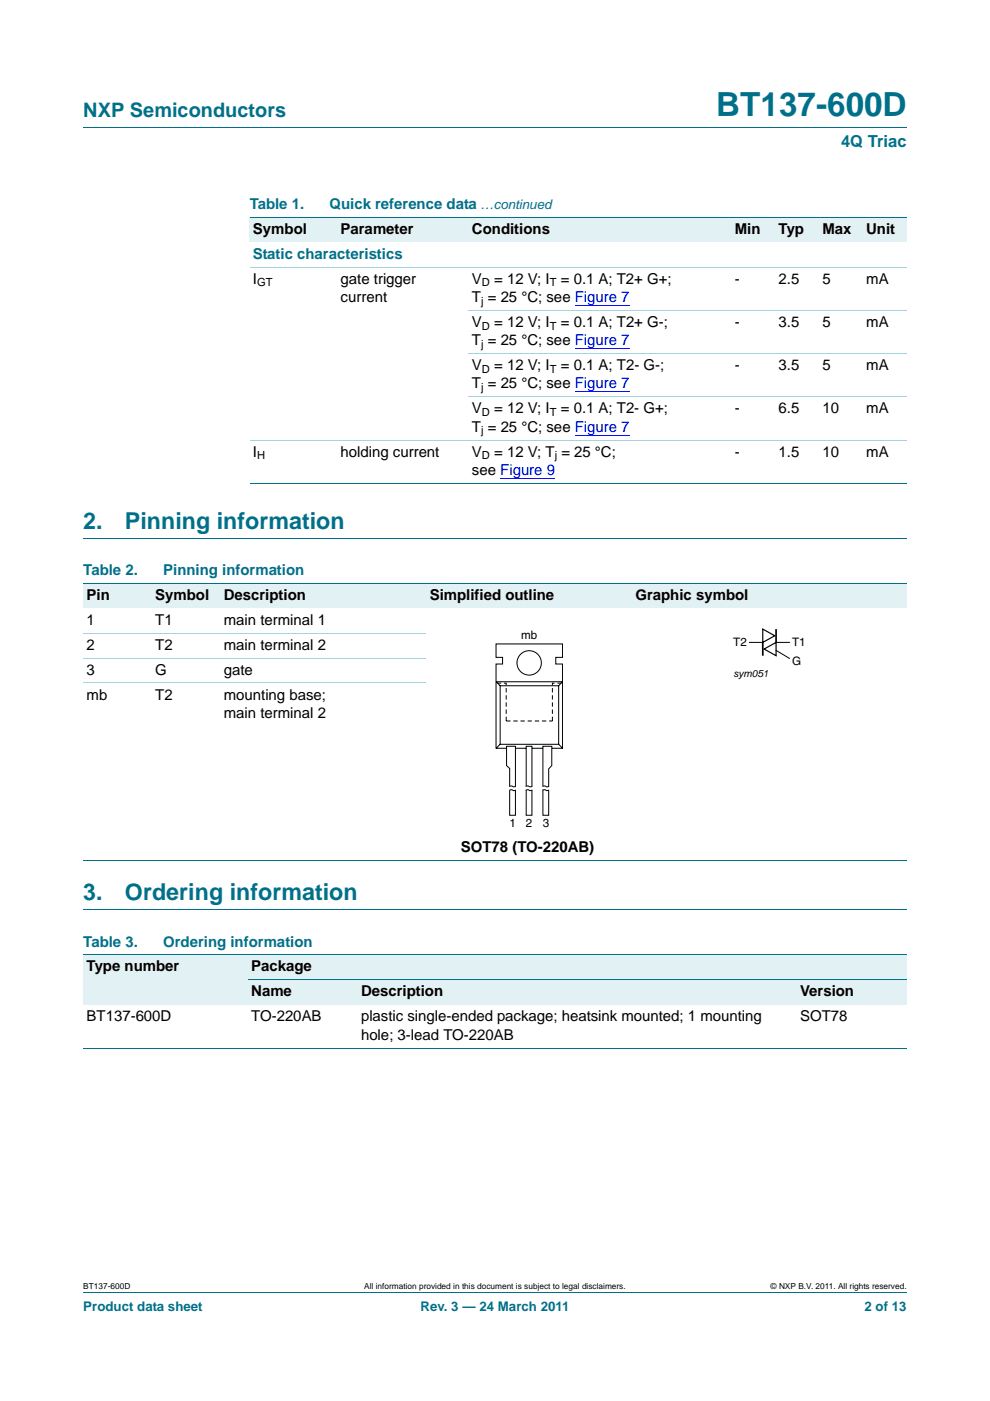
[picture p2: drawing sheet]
<svg xmlns="http://www.w3.org/2000/svg" width="210mm" height="297mm" viewBox="0 0 210 297" stroke-linecap="round" stroke-linejoin="round" font-family="sans-serif">
<defs><g id="words">
<text font-size="7" fill="#00708a" x="151.9" y="24.6">BT137-600D</text>
<g font-size="4.9" fill="#00708a">
<text x="17.7" y="112.1">2.</text>
<text x="26.5" y="112.1">Pinning information</text>
<text x="17.7" y="190.9">3.</text>
<text x="26.5" y="190.9">Ordering information</text>
</g>
<text font-size="4.2" fill="#00708a" x="17.7" y="24.9">NXP Semiconductors</text>
<text font-size="3.5" fill="#00708a" x="178.4" y="31.1">4Q Triac</text>
<g font-size="3.2" fill="#00708a">
<text x="53" y="44.3">Table 1.</text>
<text x="69.9" y="44.3">Quick reference data</text>
<text x="53.7" y="54.8">Static characteristics</text>
<text x="17.7" y="121.9">Table 2.</text>
<text x="34.6" y="121.9">Pinning information</text>
<text x="17.7" y="200.7">Table 3.</text>
<text x="34.6" y="200.7">Ordering information</text>
</g>
<g font-size="3.2">
<text x="53.7" y="49.6">Symbol</text>
<text x="72.2" y="49.6">Parameter</text>
<text x="100.1" y="49.6">Conditions</text>
<text x="155.9" y="49.6">Min</text>
<text x="165.1" y="49.6">Typ</text>
<text x="174.4" y="49.6">Max</text>
<text x="183.7" y="49.6">Unit</text>
<text x="53.7" y="60.1">I</text>
<text x="72.2" y="60.1">gate trigger</text>
<text x="72.2" y="64">current</text>
<text x="100.1" y="60.1">V</text>
<text x="100.1" y="64">T = 25 °C; see Figure 7</text>
<text x="104.8" y="60.1">= 12 V; I</text>
<text x="118.9" y="60.1">= 0.1 A; T2+ G+;</text>
<text x="155.9" y="60.1">-</text>
<text x="165.1" y="60.1">2.5</text>
<text x="174.4" y="60.1">5</text>
<text x="183.7" y="60.1">mA</text>
<text x="100.1" y="69.3">V</text>
<text x="104.8" y="69.3">= 12 V; I</text>
<text x="118.9" y="69.3">= 0.1 A; T2+ G-;</text>
<text x="155.9" y="69.3">-</text>
<text x="165.1" y="69.3">3.5</text>
<text x="174.4" y="69.3">5</text>
<text x="183.7" y="69.3">mA</text>
<text x="100.1" y="73.2">T = 25 °C; see Figure 7</text>
<text x="100.1" y="78.5">V</text>
<text x="100.1" y="82.4">T = 25 °C; see Figure 7</text>
<text x="104.8" y="78.5">= 12 V; I</text>
<text x="118.9" y="78.5">= 0.1 A; T2- G-;</text>
<text x="155.9" y="78.5">-</text>
<text x="165.1" y="78.5">3.5</text>
<text x="174.4" y="78.5">5</text>
<text x="183.7" y="78.5">mA</text>
<text x="100.1" y="87.7">V</text>
<text x="104.8" y="87.7">= 12 V; I</text>
<text x="118.9" y="87.7">= 0.1 A; T2- G+;</text>
<text x="155.9" y="87.7">-</text>
<text x="165.1" y="87.7">6.5</text>
<text x="174.4" y="87.7">10</text>
<text x="183.7" y="87.7">mA</text>
<text x="100.1" y="91.5">T = 25 °C; see Figure 7</text>
<text x="53.7" y="96.8">I</text>
<text x="72.2" y="96.8">holding current</text>
<text x="100.1" y="96.8">V</text>
<text x="100.1" y="100.7">see Figure 9</text>
<text x="104.8" y="96.8">= 12 V; T = 25 °C;</text>
<text x="155.9" y="96.8">-</text>
<text x="165.1" y="96.8">1.5</text>
<text x="174.4" y="96.8">10</text>
<text x="183.7" y="96.8">mA</text>
<text x="18.4" y="127.2">Pin</text>
<text x="32.9" y="127.2">Symbol</text>
<text x="47.5" y="127.2">Description</text>
<text x="91.1" y="127.2">Simplified outline</text>
<text x="134.8" y="127.2">Graphic symbol</text>
<text x="18.4" y="132.5">1</text>
<text x="18.4" y="137.8">2</text>
<text x="32.9" y="132.5">T1</text>
<text x="32.9" y="137.8">T2</text>
<text x="47.5" y="132.5">main terminal 1</text>
<text x="47.5" y="137.8">main terminal 2</text>
<text x="18.4" y="143">3</text>
<text x="32.9" y="143">G</text>
<text x="47.5" y="143">gate</text>
<text x="18.4" y="148.3">mb</text>
<text x="32.9" y="148.3">T2</text>
<text x="47.5" y="148.3">mounting base;</text>
<text x="47.5" y="152.2">main terminal 2</text>
<text x="97.7" y="180.6">SOT78 (TO-220AB)</text>
<text x="18.4" y="206">Type number</text>
<text x="53.3" y="206">Package</text>
<text x="53.3" y="211.3">Name</text>
<text x="76.6" y="211.3">Description</text>
<text x="169.7" y="211.3">Version</text>
<text x="18.4" y="216.6">BT137-600D</text>
<text x="53.3" y="216.6">TO-220AB</text>
<text x="76.6" y="216.6">plastic single-ended package; heatsink mounted; 1 mounting</text>
<text x="76.6" y="220.5">hole; 3-lead TO-220AB</text>
<text x="169.7" y="216.6">SOT78</text>
</g>
<g font-size="2.8" fill="#00708a">
<text x="101.9" y="44.3">…continued</text>
<text x="17.7" y="277.9">Product data sheet</text>
<text x="89.2" y="277.9">Rev. 3 — 24 March 2011</text>
<text x="183.4" y="277.9">2 of 13</text>
</g>
<g font-size="2.5">
<text x="110.5" y="135.5">mb</text>
<text x="155.5" y="137">T2</text>
<text x="168" y="137">T1</text>
<text x="168" y="141">G</text>
<text x="108.1" y="175.4">1</text>
<text x="111.6" y="175.4">2</text>
<text x="115.1" y="175.4">3</text>
</g>
<g font-size="2.4">
<text x="54.5" y="60.7">GT</text>
<text x="102" y="64.6">j</text>
<text x="102.2" y="60.7">D</text>
<text x="116.6" y="60.7">T</text>
<text x="102.2" y="69.9">D</text>
<text x="116.6" y="69.9">T</text>
<text x="102" y="73.8">j</text>
<text x="102" y="82.9">j</text>
<text x="102.2" y="79.1">D</text>
<text x="116.6" y="79.1">T</text>
<text x="102.2" y="88.2">D</text>
<text x="116.6" y="88.2">T</text>
<text x="102" y="92.1">j</text>
<text x="54.5" y="97.4">H</text>
<text x="102.2" y="97.4">D</text>
<text x="117.7" y="97.4">j</text>
</g>
<text font-size="2.1" x="155.6" y="143.5">sym051</text>
<g font-size="1.8">
<text x="17.7" y="273.3">BT137-600D</text>
<text x="77.3" y="273.3">All information provided in this document is subject to legal disclaimers.</text>
<text x="163.5" y="273.3">© NXP B.V. 2011. All rights reserved.</text>
</g>
</g></defs>
<path d="M17.7 27h174.6M17.7 114.1h174.6M17.7 192.9h174.6M17.7 273.9h174.6" fill="none" stroke="#00708a" stroke-width=".21"/>
<path d="M121.9 64.7h11.6M121.9 73.9h11.6M121.9 83.1h11.6M121.9 92.2h11.6M106.1 101.4h11.6" fill="none" stroke="#00f" stroke-width=".21"/>
<g fill="#e2f1f4">
<path d="M53 46h18.5v5.3h-18.5z"/>
<path d="M71.5 46h27.9v5.3h-27.9z"/>
<path d="M99.4 46h46.5v5.3h-46.5z"/>
<path d="M145.9 46h18.5v5.3h-18.5z"/>
<path d="M164.4 46h9.3v5.3h-9.3z"/>
<path d="M173.7 46h9.3v5.3h-9.3z"/>
<path d="M183 46h9.3v5.3h-9.3z"/>
</g>
<path d="M53 46h139.3M53 102.5h139.3" fill="none" stroke="#00708a" stroke-width=".21"/>
<path d="M53 56.6h139.3M99.4 65.8h92.9M99.4 75h92.9M53 93.3h139.3M99.4 84.1h92.9" fill="none" stroke="#a5d5dc" stroke-width=".21"/>
<g fill="#e2f1f4">
<path d="M17.7 123.6h14.5v5.3h-14.5z"/>
<path d="M32.2 123.6h14.6v5.3h-14.6z"/>
<path d="M46.8 123.6h43.6v5.3h-43.6z"/>
<path d="M90.4 123.6h43.7v5.3h-43.7z"/>
<path d="M134.1 123.6h58.2v5.3h-58.2z"/>
</g>
<path d="M17.7 123.6h174.6M17.7 182.4h174.6" fill="none" stroke="#00708a" stroke-width=".21"/>
<path d="M17.7 134.2h72.7M17.7 139.5h72.7M17.7 144.8h72.7" fill="none" stroke="#a5d5dc" stroke-width=".21"/>
<g fill="none" stroke="#000" stroke-width=".21">
<path d="M159 136.2h2.8M164.6 136.2h2.8M164.6 137.9l2.8 1.7M106.1 145.4h12.4v12.4h-12.4zM106.1 157.8l-.9 .9M107.4 158.7h-2.2v-17.9h1.4v-1.4h-1.4v-2.9h14.1v2.9h-1.4v1.4h1.4v17.9h-2.2M109.3 158.7h2.3M112.9 158.7h2.3M118.5 157.8l.8 .9M119.3 144.5h-14.1l.9 .9M119.3 144.5l-.8 .9M108.1 166.7l.4-.1 .5 .2 .4-.1"/>
<path d="M108.1 167.5l.4-.1 .5 .2 .4-.1-.1 5.4h-1.2zM109.3 166.8v-8.6h-1.9v4.1l.7 .6v3.9M111.6 166.7l.4-.1 .5 .2 .3-.1M111.6 167.5v5.4h1.2v-5.4l-.3 .1-.5-.2-.4 .1M111.6 166.7v-8.5h1.2v8.6M115.1 166.7l.4-.1 .5 .2 .4-.1M115.1 167.5l.4-.1 .5 .2 .4-.1M115.2 167.5v5.4h1.2v-5.4M115.2 166.7v-8.5h1.8v4.1l-.6 .7v3.8"/>
<circle cx="112.2" cy="140.5" r="2.59"/>
</g>
<path d="M107.4 152.9v-8.1h-1.9M107.4 152.9h9.8M117.2 152.9v-8.1h1.9" fill="none" stroke="#000" stroke-width=".21" stroke-dasharray=".9 .6" stroke-linecap="butt"/>
<path d="M161.8 133.4l2.5 1.4-2.5 1.4zM162.1 137.6l2.5-1.4v2.8z" fill="none" stroke="#000" stroke-width=".25"/>
<path d="M161.8 136.2v2.8M164.6 133.4v2.8" fill="none" stroke="#000" stroke-width=".35"/>
<g fill="#e2f1f4">
<path d="M17.7 202.5h34.9v10.5h-34.9z"/>
<path d="M52.6 202.5h139.7v5.3h-139.7z"/>
<path d="M52.6 207.8h23.3v5.2h-23.3z"/>
<path d="M75.9 207.8h93.1v5.2h-93.1z"/>
<path d="M169 207.8h23.3v5.2h-23.3z"/>
</g>
<path d="M17.7 202.5h174.6M52.6 207.8h139.7M17.7 222.2h174.6" fill="none" stroke="#00708a" stroke-width=".21"/>
<use href="#words"/>
</svg>
